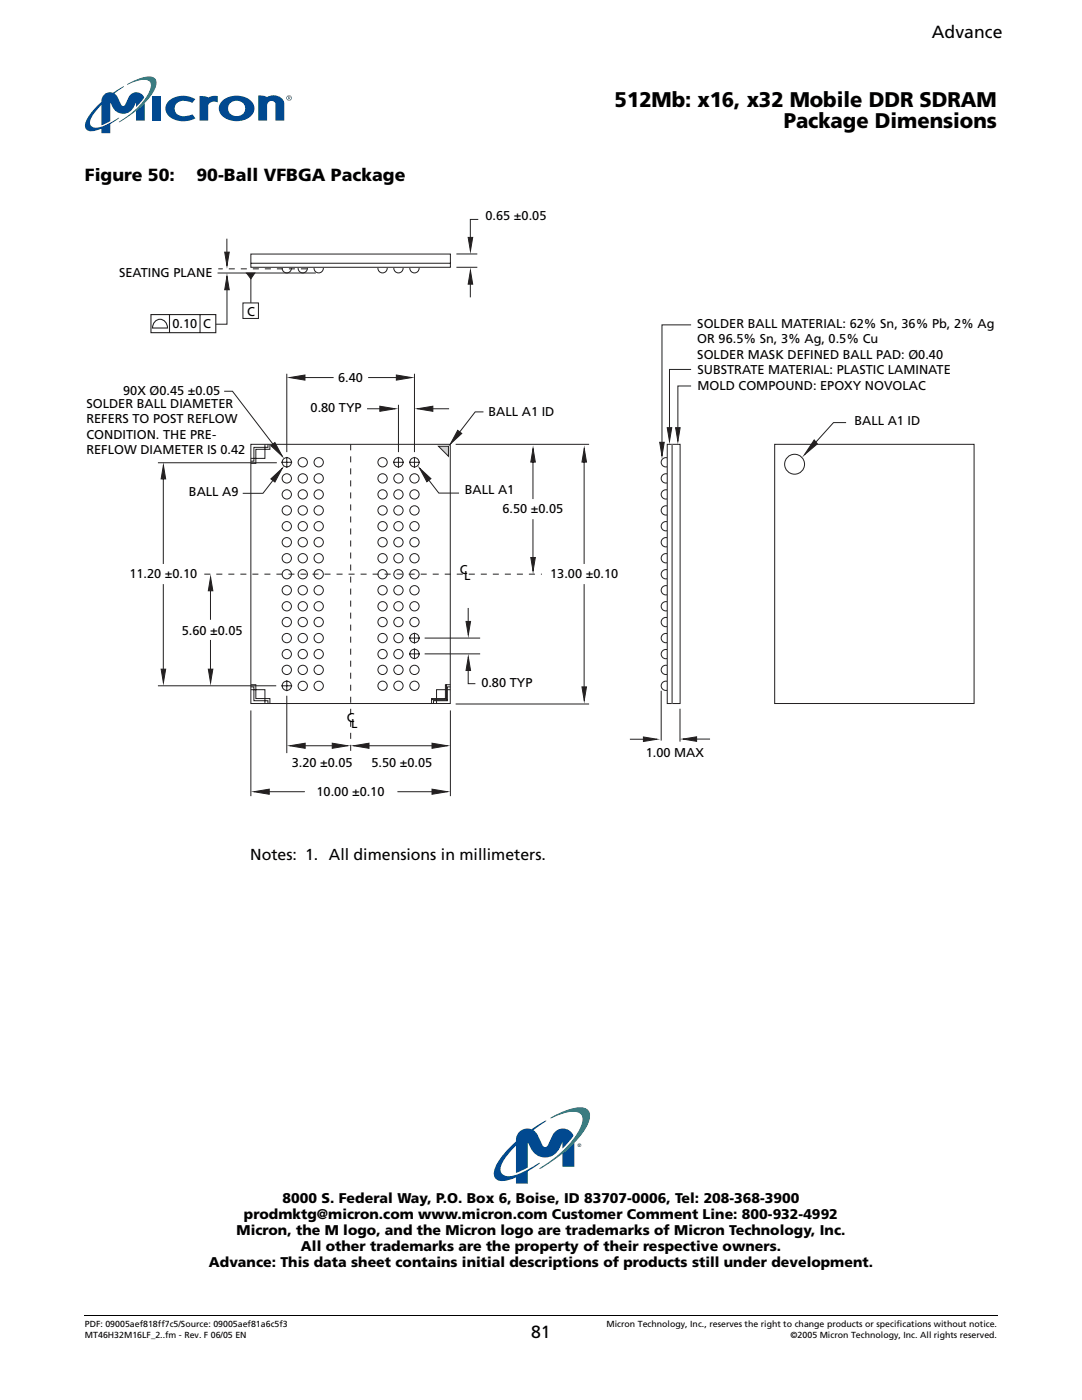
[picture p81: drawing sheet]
<svg xmlns="http://www.w3.org/2000/svg" width="216mm" height="279mm" viewBox="0 0 216 279" stroke-linecap="round" stroke-linejoin="round" font-family="sans-serif">
<defs><g id="words">
<g font-size="4.2">
<text x="122.6" y="21.3">512Mb: x16, x32 Mobile DDR SDRAM</text>
<text x="156.4" y="25.5">Package Dimensions</text>
</g>
<g font-size="3.5">
<text x="185.9" y="7.6">Advance</text>
<text x="16.9" y="36.2">Figure 50:</text>
<text x="39.2" y="36.2">90-Ball VFBGA Package</text>
<text x="106" y="267">81</text>
</g>
<text font-size="3.2" x="49.9" y="171.6">Notes: 1. All dimensions in millimeters.</text>
<g font-size="2.8">
<text x="48.7" y="243.2">prodmktg@micron.com www.micron.com Customer Comment Line: 800-932-4992</text>
<text x="56.4" y="240.1">8000 S. Federal Way, P.O. Box 6, Boise, ID 83707-0006, Tel: 208-368-3900</text>
<text x="47.2" y="246.4">Micron, the M logo, and the Micron logo are trademarks of Micron Technology, Inc.</text>
<text x="60" y="249.6">All other trademarks are the property of their respective owners.</text>
<text x="41.7" y="252.8">Advance: This data sheet contains initial descriptions of products still under development.</text>
</g>
<g font-size="2.5">
<text x="96.9" y="44">0.65 ±0.05</text>
<text x="23.7" y="55.3">SEATING PLANE</text>
<text x="34.4" y="65.5">0.10 C</text>
<text x="49.3" y="63">C</text>
<text x="139.1" y="65.5">SOLDER BALL MATERIAL: 62% Sn, 36% Pb, 2% Ag</text>
<text x="139.1" y="68.5">OR 96.5% Sn, 3% Ag, 0.5% Cu</text>
<text x="139.1" y="71.6">SOLDER MASK DEFINED BALL PAD: Ø0.40</text>
<text x="67.5" y="76.2">6.40</text>
<text x="139.2" y="77.8">MOLD COMPOUND: EPOXY NOVOLAC</text>
<text x="139.2" y="74.7">SUBSTRATE MATERIAL: PLASTIC LAMINATE</text>
<text x="17.2" y="81.4">SOLDER BALL DIAMETER</text>
<text x="24.6" y="78.8">90X Ø0.45 ±0.05</text>
<text x="62" y="82.1">0.80 TYP</text>
<text x="97.5" y="83.1">BALL A1 ID</text>
<text x="17.2" y="84.5">REFERS TO POST REFLOW</text>
<text x="17.2" y="87.5">CONDITION. THE PRE-</text>
<text x="170.5" y="84.9">BALL A1 ID</text>
<text x="17.2" y="90.6">REFLOW DIAMETER IS 0.42</text>
<text x="37.7" y="99.1">BALL A9</text>
<text x="92.7" y="98.5">BALL A1</text>
<text x="100.3" y="102.4">6.50 ±0.05</text>
<text x="25.8" y="115.3">11.20 ±0.10</text>
<text x="91.7" y="114.6">C</text>
<text x="92.6" y="115.8">L</text>
<text x="109.8" y="115.3">13.00 ±0.10</text>
<text x="36.3" y="126.7">5.60 ±0.05</text>
<text x="96" y="137.1">0.80 TYP</text>
<text x="69.2" y="144.1">C</text>
<text x="70" y="145.4">L</text>
<text x="58.2" y="153">3.20 ±0.05</text>
<text x="74.1" y="153">5.50 ±0.05</text>
<text x="128.8" y="151.2">1.00 MAX</text>
<text x="63.2" y="158.8">10.00 ±0.10</text>
</g>
<g font-size="1.8">
<text x="16.9" y="264.9">PDF: 09005aef818ff7c5/Source: 09005aef81a6c5f3</text>
<text x="16.9" y="267">MT46H32M16LF_2..fm - Rev. F 06/05 EN</text>
<text x="121" y="264.9">Micron Technology, Inc., reserves the right to change products or specifications without notice.</text>
<text x="157.8" y="267">©2005 Micron Technology, Inc. All rights reserved.</text>
</g>
<text font-size="1" fill="#014990" x="115.3" y="228.9">®</text>
</g></defs>
<path d="M112.2 230.2l2.4-2.1v4.8h-2.4z" fill="#014990"/>
<path d="M109.9 223a15.1 15.1 0 0 1 6.1-2 1.68 1.68 0 0 1 1.7 2.3 13.3 13.3 0 0 1-4.2 5.9l-2.9 2.2-3 1.9 .6-.5a20.7 20.7 0 0 0 7.7-7.9 2.08 2.08 0 0 0-.3-2.8 5.5 5.5 0 0 0-4.2 .5l-1.6 .6z" fill="#00817a"/>
<path d="M103.6 225.9a2.28 2.28 0 0 1 2.4-.5l3-1.8v.2l-2.6 1.8 .7 .6 1.2 2.4a.57 .57 0 0 0 .5 .3 .57 .57 0 0 0 .5-.3l1-2.1a2.25 2.25 0 0 1 2.1-1.3 2.25 2.25 0 0 1 2 1.4l-.7 1-1.5 1.6v-1.3a4.5 4.5 0 0 1-2.2 2.9 3.2 3.2 0 0 1-4.2-1.8l-.5-1.1v5.1l-1.9 .9-.4 .2v-5.5l-2 2.3a4.2 4.2 0 0 0-1.1 2.9 1.69 1.69 0 0 0 2.3 .9 25.4 25.4 0 0 0 5.5-2.6 2.84 2.84 0 0 1-1.6 1.2l-.8 .5v2.4h-2.3v-1.2a4.4 4.4 0 0 1-3.9 .4 1.63 1.63 0 0 1-.5-1.9 13.5 13.5 0 0 1 4.4-5.7 2.39 2.39 0 0 1 .6-1.9z" fill="#014990"/>
<g fill="#fff">
<path d="M16.9 28h182.1v1.7h-182.1z"/>
<path d="M16.9 15.3h41.5v11.3h-41.5z"/>
</g>
<g fill="#014990">
<path d="M33.8 20a4.6 4.6 0 0 1 5.2-.2l-.6 .7a2.9 2.9 0 0 0-3.3 .3 1.6 1.6 0 0 0 .1 1.8 1.6 1.6 0 0 0 1.8 .6l1.4-.4 .6 .8a4.7 4.7 0 0 1-5.6-.8 2.01 2.01 0 0 1 .4-2.8z"/>
<path d="M51.5 19.1a2.24 2.24 0 0 1 1.8 .3l.6-.3a2.42 2.42 0 0 1 2.7 1.1l.1 3.9h-1.7v-3.3a.85 .85 0 0 0-1-.7 .85 .85 0 0 0-.7 .9v3.1h-1.8z"/>
<path d="M30.4 19.2h1.7v4.9h-1.7z"/>
<path d="M39.8 19.2l1.3 .1 .4 .2 1-.4 1 .1v1.2l-.5-.1a1.18 1.18 0 0 0-1.5 .8v3h-1.7z"/>
<path d="M27.1 22.1l1.8-1.6v3.6h-1.8z"/>
<path d="M46.1 20.5a1.68 1.68 0 0 1 2.1-.1 1.68 1.68 0 0 1 .5 2.1 1.69 1.69 0 0 1-2.3 .5 1.69 1.69 0 0 1-.6-2.2zM44.5 20a2.11 2.11 0 0 0 .5 3.7 4.4 4.4 0 0 0 5.4-.9 2.13 2.13 0 0 0-1-3.2 4.6 4.6 0 0 0-4.9 .4z"/>
</g>
<path d="M25.4 16.8a9.2 9.2 0 0 1 4.9-1.5 1.26 1.26 0 0 1 .8 1.8 14 14 0 0 1-4.9 5.7l-2.5 1.6 .4-.4a14.8 14.8 0 0 0 5.9-6.3 1.22 1.22 0 0 0-.1-1.3 1.22 1.22 0 0 0-1.3-.5l-1.2 .2-2 .8z" fill="#00817a"/>
<g fill="#014990">
<path d="M20.7 18.9a2.18 2.18 0 0 1 1.9-.4l2.1-1.3-1.9 1.5 .7 .7 .8 1.6 .4 .1 .3-.2a3.3 3.3 0 0 1 1.5-2.3 1.55 1.55 0 0 1 2.2 1l-1.6 1.8v-1a2.8 2.8 0 0 1-2.5 2.3 2.34 2.34 0 0 1-2.2-1.5l-.4-.8v3.8l-1.8 .8v-4.1l-.7 .8a5 5 0 0 0-1.5 3 1.14 1.14 0 0 0 1.4 .8 18 18 0 0 0 4.4-2l-1.8 1.3v1.8h-1.8v-.9a3.7 3.7 0 0 1-2.8 .3 1.36 1.36 0 0 1-.2-1.8 11.1 11.1 0 0 1 3-3.9 1.78 1.78 0 0 1 .5-1.4z"/>
<path d="M57.1 19.6a.55 .55 0 0 1 1.1 0 .55 .55 0 0 1-1.1 0zM57.2 19.6a.45 .45 0 0 0 .9 0 .45 .45 0 0 0-.9 0zM57.5 19.2l.4 .1-.1 .3 .2 .3-.3-.3-.2 .3zM57.6 19.3v.2h.2v-.2z"/>
</g>
<path d="M16.8 262.4l.1 .2z" fill="#000"/>
<path d="M16.9 262.5h182.2" fill="none" stroke="#000" stroke-width=".2"/>
<path d="M17.2 41.6h181.5v117.9h-181.5z" fill="#fff"/>
<g fill="none" stroke="#231f20" stroke-width=".2">
<path d="M43.4 54.5h19.6M45.3 57.6v7.1h-2.2M50.1 54.5v6M91.1 50.7h4.1M91.1 53.3h4.1M48.5 60.5h3.1v3.1h-3.1zM57.2 74.6v15.6M58.4 75.4h8.2M73.5 75.4h8M82.7 74.6v15.6M137.9 73.7h-4.3v12.6M137.9 64.8h-5.8v25.3"/>
<path d="M137.9 77h-2.6v9.3M31.5 92.4h23.7M73.2 81.6h5.1M79.5 80.8v9.4M83.9 81.6h5.7M31.5 136.9h23.6M57.2 138.9v11.4M131.9 137.9v9.9M50.1 141.8v17.1M89.9 141.8v17.1M135.7 141.4v6.6"/>
</g>
<path d="M61.2 53.7h-17.6M70 88.7v61.6M40.8 114.6h67.3" fill="none" stroke="#231f20" stroke-width=".2" stroke-dasharray="1.2 1.2 1.2 1.2 1.2 1.2" stroke-linecap="butt"/>
<path d="M49.2 54.5h1.6l-.7 1.1z" fill="#231f20"/>
<g fill="none" stroke="#231f20" stroke-width=".2">
<path d="M49.2 54.5h1.6l-.7 1.1zM56.2 92.3h2.1M57.2 91.2v2.1M78.4 92.3h2.2M79.5 91.2v2.1M81.6 92.3h2.2M82.7 91.2v2.1M56.2 136.9h2.1M57.2 135.8v2.1M81.6 127.3h2.2M81.6 130.5h2.2M82.7 126.3v2.1"/>
<path d="M82.7 129.4v2.2"/>
<circle cx="57.2" cy="53.5" r=".93"/>
<circle cx="60.4" cy="53.5" r=".93"/>
<circle cx="63.6" cy="53.5" r=".93"/>
<circle cx="76.3" cy="53.5" r=".93"/>
<circle cx="79.5" cy="53.5" r=".93"/>
<circle cx="82.7" cy="53.5" r=".93"/>
<circle cx="57.2" cy="98.7" r=".93"/>
<circle cx="57.2" cy="95.5" r=".93"/>
<circle cx="57.2" cy="92.3" r=".93"/>
<circle cx="60.4" cy="98.7" r=".93"/>
<circle cx="60.4" cy="95.5" r=".93"/>
<circle cx="60.4" cy="92.3" r=".93"/>
<circle cx="63.6" cy="98.7" r=".93"/>
<circle cx="63.6" cy="95.5" r=".93"/>
<circle cx="63.6" cy="92.3" r=".93"/>
<circle cx="76.3" cy="98.7" r=".93"/>
<circle cx="76.3" cy="95.5" r=".93"/>
<circle cx="76.3" cy="92.3" r=".93"/>
<circle cx="79.5" cy="98.7" r=".93"/>
<circle cx="79.5" cy="95.5" r=".93"/>
<circle cx="79.5" cy="92.3" r=".93"/>
<circle cx="82.7" cy="98.7" r=".93"/>
<circle cx="82.7" cy="95.5" r=".93"/>
<circle cx="82.7" cy="92.3" r=".93"/>
<circle cx="132.9" cy="98.7" r=".93"/>
<circle cx="132.9" cy="95.5" r=".93"/>
<circle cx="132.9" cy="92.3" r=".93"/>
<circle cx="57.2" cy="105" r=".93"/>
<circle cx="57.2" cy="108.2" r=".93"/>
<circle cx="57.2" cy="114.6" r=".93"/>
<circle cx="57.2" cy="101.9" r=".93"/>
<circle cx="57.2" cy="111.4" r=".93"/>
<circle cx="57.2" cy="117.8" r=".93"/>
<circle cx="60.4" cy="105" r=".93"/>
<circle cx="60.4" cy="108.2" r=".93"/>
<circle cx="60.4" cy="114.6" r=".93"/>
<circle cx="60.4" cy="101.9" r=".93"/>
<circle cx="60.4" cy="111.4" r=".93"/>
<circle cx="60.4" cy="117.8" r=".93"/>
<circle cx="63.6" cy="105" r=".93"/>
<circle cx="63.6" cy="108.2" r=".93"/>
<circle cx="63.6" cy="114.6" r=".93"/>
<circle cx="63.6" cy="101.9" r=".93"/>
<circle cx="63.6" cy="111.4" r=".93"/>
<circle cx="63.6" cy="117.8" r=".93"/>
<circle cx="76.3" cy="105" r=".93"/>
<circle cx="76.3" cy="108.2" r=".93"/>
<circle cx="76.3" cy="114.6" r=".93"/>
<circle cx="76.3" cy="101.9" r=".93"/>
<circle cx="76.3" cy="111.4" r=".93"/>
<circle cx="76.3" cy="117.8" r=".93"/>
<circle cx="79.5" cy="105" r=".93"/>
<circle cx="79.5" cy="108.2" r=".93"/>
<circle cx="79.5" cy="114.6" r=".93"/>
<circle cx="79.5" cy="101.9" r=".93"/>
<circle cx="79.5" cy="111.4" r=".93"/>
<circle cx="79.5" cy="117.8" r=".93"/>
<circle cx="82.7" cy="105" r=".93"/>
<circle cx="82.7" cy="108.2" r=".93"/>
<circle cx="82.7" cy="114.6" r=".93"/>
<circle cx="82.7" cy="101.9" r=".93"/>
<circle cx="82.7" cy="111.4" r=".93"/>
<circle cx="82.7" cy="117.8" r=".93"/>
<circle cx="132.9" cy="105" r=".93"/>
<circle cx="132.9" cy="108.2" r=".93"/>
<circle cx="132.9" cy="114.6" r=".93"/>
<circle cx="132.9" cy="101.9" r=".93"/>
<circle cx="132.9" cy="111.4" r=".93"/>
<circle cx="132.9" cy="117.8" r=".93"/>
<circle cx="57.2" cy="124.1" r=".93"/>
<circle cx="57.2" cy="133.7" r=".93"/>
<circle cx="57.2" cy="121" r=".93"/>
<circle cx="57.2" cy="127.3" r=".93"/>
<circle cx="57.2" cy="136.9" r=".93"/>
<circle cx="57.2" cy="130.5" r=".93"/>
<circle cx="60.4" cy="124.1" r=".93"/>
<circle cx="60.4" cy="133.7" r=".93"/>
<circle cx="60.4" cy="121" r=".93"/>
<circle cx="60.4" cy="136.9" r=".93"/>
<circle cx="60.4" cy="127.3" r=".93"/>
<circle cx="60.4" cy="130.5" r=".93"/>
<circle cx="63.6" cy="124.1" r=".93"/>
<circle cx="63.6" cy="133.7" r=".93"/>
<circle cx="63.6" cy="121" r=".93"/>
<circle cx="63.6" cy="136.9" r=".93"/>
<circle cx="63.6" cy="127.3" r=".93"/>
<circle cx="63.6" cy="130.5" r=".93"/>
<circle cx="76.3" cy="124.1" r=".93"/>
<circle cx="76.3" cy="133.7" r=".93"/>
<circle cx="76.3" cy="121" r=".93"/>
<circle cx="76.3" cy="127.3" r=".93"/>
<circle cx="76.3" cy="136.9" r=".93"/>
<circle cx="76.3" cy="130.5" r=".93"/>
<circle cx="79.5" cy="124.1" r=".93"/>
<circle cx="79.5" cy="133.7" r=".93"/>
<circle cx="79.5" cy="121" r=".93"/>
<circle cx="79.5" cy="127.3" r=".93"/>
<circle cx="79.5" cy="136.9" r=".93"/>
<circle cx="79.5" cy="130.5" r=".93"/>
<circle cx="82.7" cy="124.1" r=".93"/>
<circle cx="82.7" cy="133.7" r=".93"/>
<circle cx="82.7" cy="121" r=".93"/>
<circle cx="82.7" cy="130.5" r=".93"/>
<circle cx="82.7" cy="136.9" r=".93"/>
<circle cx="82.7" cy="127.3" r=".93"/>
<circle cx="132.9" cy="124.1" r=".93"/>
<circle cx="132.9" cy="133.7" r=".93"/>
<circle cx="132.9" cy="121" r=".93"/>
<circle cx="132.9" cy="127.3" r=".93"/>
<circle cx="132.9" cy="136.9" r=".93"/>
<circle cx="132.9" cy="130.5" r=".93"/>
</g>
<path d="M50.1 50.7h39.8v2.6h-39.8z" fill="#fff"/>
<path d="M50.1 50.7h39.8v2.6h-39.8zM50.1 52.5h39.8M90.9 88.7h26.6M84.7 130.5h11.1M89.9 137.6h-2.8v2.8M90.9 140.5h26.6" fill="none" stroke="#231f20" stroke-width=".2"/>
<path d="M30.1 62.8h13v3.6h-13zM30.9 64.2a1.47 1.47 0 0 1 1.7-.3 1.47 1.47 0 0 1 .8 1.6h-3l.1-.5zM33.8 62.7v3.7M39.9 62.8v3.6" fill="none" stroke="#231f20" stroke-width=".22"/>
<path d="M87.5 89.1h2v1.9z" fill="#d1d2d4"/>
<path d="M87.5 89.1h2v1.9z" fill="none" stroke="#231f20" stroke-width=".2"/>
<path d="M133.1 88.7h2.6v51.7h-2.6z" fill="#fff"/>
<path d="M133.1 88.7h2.6v51.7h-2.6z" fill="none" stroke="#231f20" stroke-width=".2"/>
<path d="M134.1 88.7v51.7z" fill="#fff"/>
<path d="M134.1 88.7v51.7M168.8 84.3h-2.5l-5 5.5" fill="none" stroke="#231f20" stroke-width=".2"/>
<path d="M162.5 87.8l.6 .8-2.6 2.2z" fill="#231f20"/>
<path d="M162.5 87.8l.6 .8-2.6 2.2zM138.5 147.5h3.2" fill="none" stroke="#231f20" stroke-width=".2"/>
<path d="M136.3 147.5l2.7-.5v1z" fill="#231f20"/>
<path d="M125.7 147.5h3.2M136.3 147.5l2.7-.5v1z" fill="none" stroke="#231f20" stroke-width=".2"/>
<path d="M128.4 147.1l2.7 .4-2.7 .5z" fill="#231f20"/>
<path d="M128.4 147.1l2.7 .4-2.7 .5z" fill="none" stroke="#231f20" stroke-width=".2"/>
<path d="M134.8 85.4h.9l-.4 2.7z" fill="#231f20"/>
<path d="M134.8 85.4h.9l-.4 2.7z" fill="none" stroke="#231f20" stroke-width=".2"/>
<path d="M133.1 85.4h.9l-.4 2.7z" fill="#231f20"/>
<path d="M133.1 85.4h.9l-.4 2.7z" fill="none" stroke="#231f20" stroke-width=".2"/>
<path d="M131.6 88.3h.9l-.4 2.7z" fill="#231f20"/>
<path d="M131.6 88.3h.9l-.4 2.7z" fill="none" stroke="#231f20" stroke-width=".2"/>
<path d="M93.4 47.4h.9l-.4 2.7z" fill="#231f20"/>
<path d="M93.4 47.4h.9l-.4 2.7z" fill="none" stroke="#231f20" stroke-width=".2"/>
<path d="M93.9 54l.4 2.7h-.9z" fill="#231f20"/>
<path d="M93.9 54l.4 2.7h-.9z" fill="none" stroke="#231f20" stroke-width=".2"/>
<circle cx="158.6" cy="92.6" r="1.99" fill="#fff"/>
<g fill="none" stroke="#231f20" stroke-width=".2">
<path d="M50.1 88.7h39.7v51.7h-39.7zM154.6 88.7h39.8v51.7h-39.8z"/>
<circle cx="158.6" cy="92.6" r="1.99"/>
</g>
<path d="M66.3 148.3l3.1 .5-3.1 .5z" fill="#231f20"/>
<path d="M66.3 148.3l3.1 .5-3.1 .5z" fill="none" stroke="#231f20" stroke-width=".2"/>
<path d="M57.8 148.8l3.1-.5v1z" fill="#231f20"/>
<path d="M57.8 148.8l3.1-.5v1z" fill="none" stroke="#231f20" stroke-width=".2"/>
<path d="M79.1 74.8l3.1 .6-3.1 .5z" fill="#231f20"/>
<path d="M79.1 74.8l3.1 .6-3.1 .5z" fill="none" stroke="#231f20" stroke-width=".2"/>
<path d="M57.8 75.4l3.1-.6v1.1z" fill="#231f20"/>
<path d="M57.8 75.4l3.1-.6v1.1z" fill="none" stroke="#231f20" stroke-width=".2"/>
<path d="M75.8 81.1l3.1 .5-3.1 .5z" fill="#231f20"/>
<path d="M75.8 81.1l3.1 .5-3.1 .5z" fill="none" stroke="#231f20" stroke-width=".2"/>
<path d="M83.3 81.6l3.1-.5v1z" fill="#231f20"/>
<path d="M83.3 81.6l3.1-.5v1zM84.1 93.9l3.5 4.5h4" fill="none" stroke="#231f20" stroke-width=".2"/>
<path d="M83.7 93.4l2.3 2.1-.8 .7z" fill="#231f20"/>
<path d="M83.7 93.4l2.3 2.1-.8 .7zM96.5 82.2h-1.7l-4.6 5.9" fill="none" stroke="#231f20" stroke-width=".2"/>
<path d="M91.3 85.9l.8 .6-2.2 2.1z" fill="#231f20"/>
<path d="M56 93.9l-3.5 4.6h-4.1M91.3 85.9l.8 .6-2.2 2.1z" fill="none" stroke="#231f20" stroke-width=".2"/>
<path d="M54 95.6l2.3-2.1-1.4 2.7z" fill="#231f20"/>
<path d="M44.7 78.1h1.7l9.6 12.5M54 95.6l2.3-2.1-1.4 2.7z" fill="none" stroke="#231f20" stroke-width=".2"/>
<path d="M54 88.9l.9-.6 1.4 2.8z" fill="#231f20"/>
<path d="M54 88.9l.9-.6 1.4 2.8z" fill="none" stroke="#231f20" stroke-width=".2"/>
<path d="M86.2 157.5l3.1 .5-3.1 .5z" fill="#231f20"/>
<path d="M86.2 157.5l3.1 .5-3.1 .5z" fill="none" stroke="#231f20" stroke-width=".2"/>
<path d="M50.7 158l3-.5v1z" fill="#231f20"/>
<path d="M50.7 158l3-.5v1zM52.9 158h7.9M60 148.8h7.9M79.4 158h7.2" fill="none" stroke="#231f20" stroke-width=".2"/>
<path d="M86.2 148.3l3.1 .5-3.1 .5z" fill="#231f20"/>
<path d="M86.2 148.3l3.1 .5-3.1 .5z" fill="none" stroke="#231f20" stroke-width=".2"/>
<path d="M70.6 148.8l3-.5v1z" fill="#231f20"/>
<path d="M93.8 56.5v2.8M95.4 43.8h-1.6v3.9M70.6 148.8l3-.5v1zM72.9 148.8h13.8" fill="none" stroke="#231f20" stroke-width=".2"/>
<path d="M93 124h.9l-.5 2.7z" fill="#231f20"/>
<path d="M93 124h.9l-.5 2.7z" fill="none" stroke="#231f20" stroke-width=".2"/>
<path d="M93.4 131.1l.5 2.7h-.9z" fill="#231f20"/>
<path d="M93.4 133.6v2.8h1.5M93.4 121.3v3M93.4 131.1l.5 2.7h-.9z" fill="none" stroke="#231f20" stroke-width=".2"/>
<path d="M105.9 111.3h.9l-.4 2.7z" fill="#231f20"/>
<path d="M105.9 111.3h.9l-.4 2.7z" fill="none" stroke="#231f20" stroke-width=".2"/>
<path d="M106.4 89.5l.4 2.7h-.9z" fill="#231f20"/>
<path d="M106.3 92v7.6M106.4 89.5l.4 2.7h-.9zM106.3 103.6v8" fill="none" stroke="#231f20" stroke-width=".2"/>
<path d="M116.1 137.1h.9l-.4 2.7z" fill="#231f20"/>
<path d="M116.1 137.1h.9l-.4 2.7z" fill="none" stroke="#231f20" stroke-width=".2"/>
<path d="M116.6 89.5l.4 2.7h-.9z" fill="#231f20"/>
<path d="M116.6 92v20.6M116.6 89.5l.4 2.7h-.9zM116.6 116.6v20.8" fill="none" stroke="#231f20" stroke-width=".2"/>
<path d="M32.2 133.5h.9l-.5 2.8z" fill="#231f20"/>
<path d="M32.2 133.5h.9l-.5 2.8z" fill="none" stroke="#231f20" stroke-width=".2"/>
<path d="M32.6 92.9l.5 2.7h-.9z" fill="#231f20"/>
<path d="M32.6 95.4v17.2M32.6 92.9l.5 2.7h-.9zM32.6 116.6v17.3" fill="none" stroke="#231f20" stroke-width=".2"/>
<path d="M41.6 133.5h.9l-.5 2.8z" fill="#231f20"/>
<path d="M41.6 133.5h.9l-.5 2.8z" fill="none" stroke="#231f20" stroke-width=".2"/>
<path d="M42 115.2l.5 2.7h-.9z" fill="#231f20"/>
<path d="M42 117.7v6M42 115.2l.5 2.7h-.9zM42 127.7v6.2" fill="none" stroke="#231f20" stroke-width=".2"/>
<path d="M44.8 50.3h.9l-.4 2.7z" fill="#231f20"/>
<path d="M44.8 50.3h.9l-.4 2.7z" fill="none" stroke="#231f20" stroke-width=".2"/>
<path d="M45.3 55.1l.4 2.7h-.9z" fill="#231f20"/>
<g fill="none" stroke="#231f20" stroke-width=".2">
<path d="M45.3 47.6v3M45.3 55.1l.4 2.7h-.9zM52.9 88.7v2.8h-2.8M53.5 88.7v.6h-2.8v2.7h-.6M53.9 88.7v1h-2.8v2.8h-1M50.1 137.6h2.8v2.8M50.1 137.1h.6v2.7h2.8v.6M50.1 136.6h1v2.8h2.8v1M84.7 127.3h11.1M86.1 139.6h3.2M89.1 136.6v3.2M89.9 137.1h-.6v2.7h-2.8v.6"/>
<path d="M89.9 136.6h-1v2.8h-2.8v1"/>
</g>
<use href="#words"/>
</svg>
